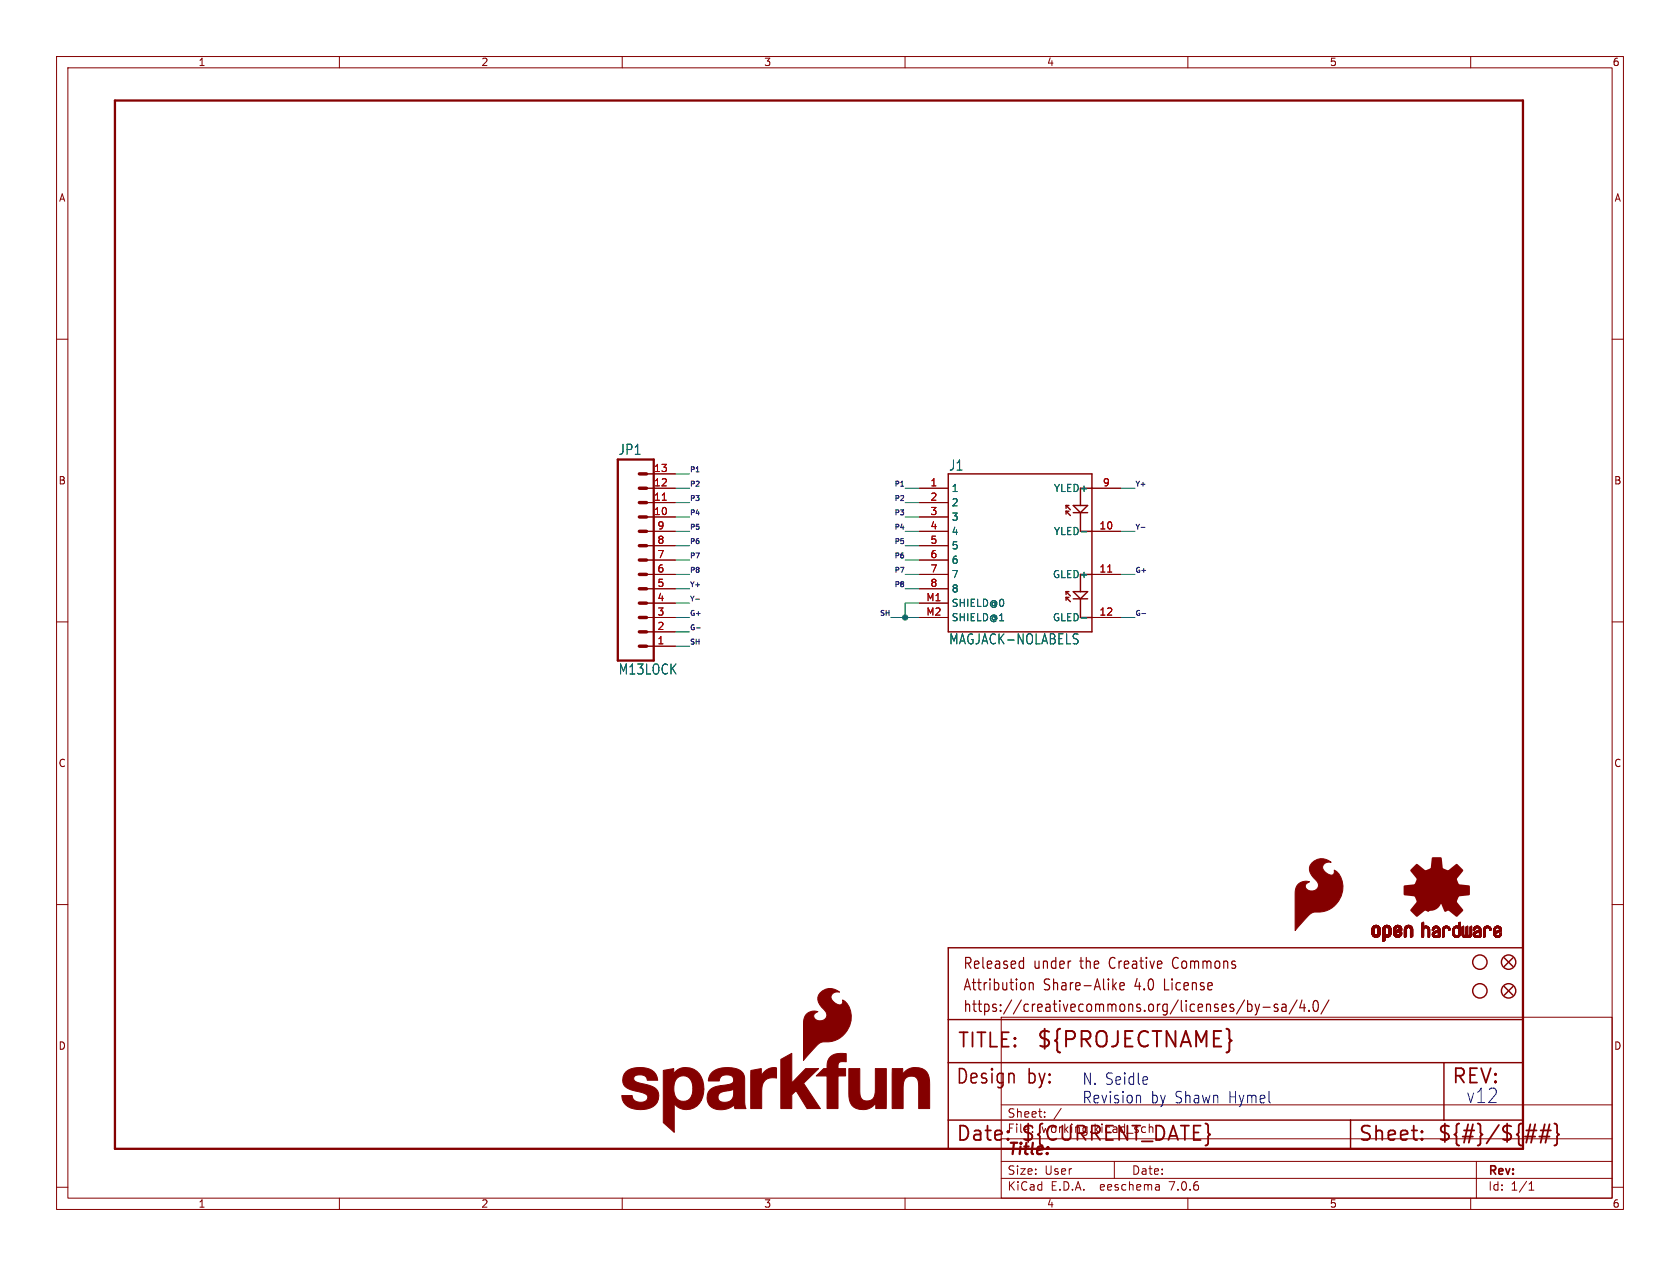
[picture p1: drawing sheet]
<svg xmlns="http://www.w3.org/2000/svg" width="297mm" height="224mm" viewBox="0 0 297 224" stroke-linecap="round" stroke-linejoin="round" font-family="sans-serif">
<defs><g id="words">
<text font-size="3.8" fill="#840000" x="183.1" y="185.7">${PROJECTNAME}</text>
<g font-size="3.5" fill="#840000">
<text x="169.2" y="185.7">TITLE:</text>
<text x="168.9" y="192.1">Design</text>
<text x="181.6" y="192.1">by:</text>
<text x="256.5" y="192.1">REV:</text>
<text x="168.9" y="202.2">Date:</text>
<text x="180.3" y="202.2">${CURRENT_DATE}</text>
<text x="240" y="202.2">Sheet:</text>
<text x="254" y="202.2">${#}/${##}</text>
</g>
<text font-size="3.5" fill="#0000c2" x="259.1" y="195.3">v12</text>
<g font-size="2.8" fill="#0000c2">
<text x="191.3" y="192.1">N. Seidle</text>
<text x="191.3" y="195.3">Revision</text>
<text x="203.4" y="195.3">by Shawn</text>
<text x="217.3" y="195.3">Hymel</text>
</g>
<text font-size="2.8" fill="#840000" x="178" y="204.8">Title:</text>
<g font-size="2.7" fill="#840000">
<text x="170.2" y="171.7">Released</text>
<text x="182.7" y="171.7">under</text>
<text x="191.1" y="171.7">the</text>
<text x="196.5" y="171.7">Creative</text>
<text x="208" y="171.7">Commons</text>
<text x="170.2" y="175.5">Attribution</text>
<text x="170.2" y="179.3">https://creativecommons.org/licenses/by-sa/4.0/</text>
<text x="184.5" y="175.5">Share-Alike</text>
<text x="200.8" y="175.5">4.0</text>
<text x="206.2" y="175.5">License</text>
</g>
<g font-size="2.5" fill="#006464">
<text x="109.3" y="80.7">JP1</text>
<text x="167.7" y="83.5">J1</text>
<text x="109.3" y="119.5">M13LOCK</text>
<text x="167.7" y="114.2">MAGJACK-NOLABELS</text>
</g>
<g font-size="2.1" fill="#840000">
<text x="178" y="197.9">Sheet:</text>
<text x="178" y="200.6">File:</text>
<text x="184.1" y="200.6">working.kicad_sch</text>
<text x="178" y="208">Size:</text>
<text x="184.7" y="208">User</text>
<text x="200" y="208">Date:</text>
<text x="263" y="208.2">Rev:</text>
<text x="178" y="210.8">KiCad</text>
<text x="185.7" y="210.8">E.D.A.</text>
<text x="194.6" y="210.8">eeschema</text>
<text x="207" y="210.8">7.0.6</text>
<text x="263" y="210.8">Id:</text>
<text x="267.1" y="210.8">1/1</text>
</g>
<g font-size="1.8" fill="#840000">
<text x="35" y="11.9">1</text>
<text x="85" y="11.9">2</text>
<text x="135" y="11.9">3</text>
<text x="185" y="11.9">4</text>
<text x="235" y="11.9">5</text>
<text x="285" y="11.9">6</text>
<text x="10.3" y="35.9">A</text>
<text x="285.3" y="35.9">A</text>
<text x="10.3" y="85.9">B</text>
<text x="285.3" y="85.9">B</text>
<text x="10.3" y="135.9">C</text>
<text x="285.3" y="135.9">C</text>
<text x="10.3" y="185.9">D</text>
<text x="285.3" y="185.9">D</text>
<text x="35" y="213.8">1</text>
<text x="85" y="213.8">2</text>
<text x="135" y="213.8">3</text>
<text x="185" y="213.8">4</text>
<text x="235" y="213.8">5</text>
<text x="285" y="213.8">6</text>
</g>
<g font-size="1.8" fill="#a90000">
<text x="115.5" y="83.6">13</text>
<text x="115.5" y="88.6">11</text>
<text x="115.5" y="86.1">12</text>
<text x="164.4" y="86.1">1</text>
<text x="164.4" y="88.6">2</text>
<text x="194.9" y="86.1">9</text>
<text x="115.5" y="91.2">10</text>
<text x="116.1" y="93.7">9</text>
<text x="164.4" y="91.2">3</text>
<text x="164.4" y="93.7">4</text>
<text x="194.3" y="93.7">10</text>
<text x="116.1" y="101.3">6</text>
<text x="116.1" y="98.8">7</text>
<text x="116.1" y="96.3">8</text>
<text x="164.4" y="96.3">5</text>
<text x="164.4" y="98.8">6</text>
<text x="164.4" y="101.3">7</text>
<text x="194.3" y="101.3">11</text>
<text x="116.1" y="106.4">4</text>
<text x="116.1" y="103.9">5</text>
<text x="163.7" y="106.4">M1</text>
<text x="164.4" y="103.9">8</text>
<text x="116.1" y="111.5">2</text>
<text x="116.1" y="109">3</text>
<text x="163.7" y="109">M2</text>
<text x="194.3" y="109">12</text>
<text x="116.1" y="114">1</text>
</g>
<g font-size="1.8" fill="#006464">
<text x="168.1" y="87.2">1</text>
<text x="168.1" y="89.8">2</text>
<text x="186.2" y="87.2">YLED+</text>
<text x="168.1" y="92.3">3</text>
<text x="168.1" y="94.8">4</text>
<text x="186.2" y="94.8">YLED-</text>
<text x="168.1" y="97.4">5</text>
<text x="168.1" y="99.9">6</text>
<text x="168.1" y="102.5">7</text>
<text x="168.1" y="105">8</text>
<text x="168.1" y="107.5">SHIELD@0</text>
<text x="186" y="102.5">GLED+</text>
<text x="168.1" y="110.1">SHIELD@1</text>
<text x="186" y="110.1">GLED-</text>
</g>
<g font-size="1.2" fill="#0f0f0f">
<text x="121.9" y="83.6">P1</text>
<text x="121.9" y="88.7">P3</text>
<text x="121.9" y="86.1">P2</text>
<text x="158" y="86.1">P1</text>
<text x="158" y="88.7">P2</text>
<text x="200.7" y="86.1">Y+</text>
<text x="121.9" y="91.2">P4</text>
<text x="121.9" y="93.7">P5</text>
<text x="158" y="91.2">P3</text>
<text x="158" y="93.7">P4</text>
<text x="200.7" y="93.7">Y-</text>
<text x="121.9" y="96.3">P6</text>
<text x="121.9" y="101.4">P8</text>
<text x="121.9" y="98.8">P7</text>
<text x="158" y="98.8">P6</text>
<text x="158" y="96.3">P5</text>
<text x="158" y="101.4">P7</text>
<text x="200.7" y="101.4">G+</text>
<text x="121.9" y="103.9">Y+</text>
<text x="121.9" y="106.4">Y-</text>
<text x="158" y="103.9">P8</text>
<text x="121.9" y="109">G+</text>
<text x="121.9" y="111.5">G-</text>
<text x="155.4" y="109">SH</text>
<text x="200.7" y="109">G-</text>
<text x="121.9" y="114.1">SH</text>
</g>
</g></defs>
<g fill="none" stroke="#840000" stroke-width=".18">
<path d="M10 10h277v203.9h-277zM12 12h273v199.9h-273zM60 10v2M110 10v2M160 10v2M210 10v2M260 10v2M10 60h2M285 60h2M114.3 86.4h5.1M114.3 94h5.1M114.3 88.9h5.1"/>
<path d="M114.3 91.4h5.1M114.3 96.5h5.1M114.3 99.1h5.1M114.3 83.8h5.1M162.6 86.4h5M162.6 94h5M162.6 88.9h5M162.6 91.4h5M162.6 96.5h5M162.6 99.1h5M193 86.4h5.1M193 94h5.1"/>
<path d="M10 110h2M114.3 101.6h5.1M114.3 109.2h5.1M114.3 104.1h5.1M114.3 106.7h5.1M114.3 114.3h5.1M114.3 111.8h5.1M162.6 101.6h5M162.6 109.2h5M162.6 104.1h5M162.6 106.7h5M193 101.6h5.1"/>
<path d="M193 109.2h5.1M285 110h2M10 160h2M285 160h2M177 179.9h108v32h-108zM177 195.4h108M184.7 197.5v.1M184.7 196.7v.1M187.6 196l-1.3 2M10 210h2M60 211.9v2M110 211.9v2"/>
<path d="M160 211.9v2M177 208.4h108M177 205.4h108M177 201.4h108M197 205.4v3M204.9 209.6l.1 .9M205 210.4l-.2 .1M205 209.9h-.2M210 211.9v2M260 211.9v2M261 205.4v6.5M270.3 210.5h.9"/>
<path d="M270.3 209.4l.4-.4v1.5M285 210h2"/>
</g>
<g fill="none" stroke="#840000" stroke-width=".25">
<path d="M167.6 83.8h25.4v28h-25.4zM188.5 89.4v.5M188.5 90.4v.5M188.5 90.4h.5M188.5 89.4h.5M188.5 90.4l.7 .8M188.5 89.4l.7 .8M189.7 89.4h2.6l-1.3 1.3zM189.7 90.7h2.6M191 90.7v3.3h2M193 86.4h-2v3M188.5 104.6v.6"/>
<path d="M188.5 105.7v.5M188.5 105.7h.5M188.5 104.6h.5M188.5 105.7l.7 .7M188.5 104.6l.7 .8M189.7 104.6h2.6l-1.3 1.3zM189.7 105.9h2.6M191 105.9v3.3h2M193 101.6h-2v3M167.6 167.6h101.6v35.6h-101.6zM265.9 174.5l1.6 1.5M265.9 169.4l1.6 1.5"/>
<path d="M267.5 174.5l-1.6 1.5M267.5 169.4l-1.6 1.5M167.6 198.1h101.6M167.6 180.3h101.6M167.6 188h101.6M238.8 198.1v5.1M255.3 188v10.1"/>
<circle cx="261.6" cy="170.2" r="1.27"/>
<circle cx="261.6" cy="175.3" r="1.27"/>
<circle cx="266.7" cy="170.2" r="1.27"/>
<circle cx="266.7" cy="175.3" r="1.27"/>
</g>
<path d="M20.3 17.8h248.9v185.4h-248.9zM109.2 81.3h6.4v35.5h-6.4z" fill="none" stroke="#840000" stroke-width=".41"/>
<g fill="#840000" stroke="#840000" stroke-width=".18">
<path d="M242.5 165.1h.4z"/>
<path d="M242.5 165l.4 .1z"/>
<path d="M242.5 165h.4z"/>
<path d="M242.5 164.9l.4 .1z"/>
<path d="M242.5 164.9h.4z"/>
<path d="M242.5 164.8l.4 .1z"/>
<path d="M242.5 164.8h.4z"/>
<path d="M242.5 164.7l.4 .1z"/>
<path d="M242.5 164.7h.4z"/>
<path d="M242.5 164.6l.4 .1z"/>
<path d="M242.5 164.6h.4z"/>
<path d="M242.5 164.5l.4 .1z"/>
<path d="M242.5 164.5h.4z"/>
<path d="M242.5 164.4l.4 .1z"/>
<path d="M242.5 164.4h.4z"/>
<path d="M242.5 164.3l.4 .1z"/>
<path d="M242.6 165.2h.4z"/>
<path d="M242.6 165.1l.3 .1z"/>
<path d="M242.6 165.1h.3z"/>
<path d="M242.6 164.3h.3z"/>
<path d="M242.6 164.3h.4z"/>
<path d="M242.6 165.3h.4z"/>
<path d="M242.6 165.2l.4 .1z"/>
<path d="M242.6 164.2l.4 .1z"/>
<path d="M242.6 164.2h.4z"/>
<path d="M242.6 165.3h.5z"/>
<path d="M242.6 164.1l.4 .1z"/>
<path d="M242.6 164.1h.5z"/>
<path d="M242.6 165.4h.5z"/>
<path d="M242.6 165.3l.5 .1z"/>
<path d="M242.6 165.4h.6z"/>
<path d="M242.6 164.1h.6z"/>
<path d="M242.6 165.4h1.3z"/>
<path d="M242.6 164l1.3 .1z"/>
<path d="M242.6 164h1.3z"/>
<path d="M242.7 165.5h1.2z"/>
<path d="M242.7 165.4l1.2 .1z"/>
<path d="M242.7 164h1.2z"/>
<path d="M242.7 163.9l1.1 .1z"/>
<path d="M242.7 165.5h1.1z"/>
<path d="M242.7 163.9h1.1z"/>
<path d="M242.7 165.5l1.1 .1z"/>
<path d="M242.7 165.6h1.1z"/>
<path d="M242.8 165.6h1z"/>
<path d="M242.8 163.9h1z"/>
<path d="M242.8 163.8l1 .1z"/>
<path d="M242.8 163.8h1z"/>
<path d="M242.8 165.6h.9z"/>
<path d="M242.8 163.8h.9z"/>
<path d="M242.8 165.6l.9 .1z"/>
<path d="M242.8 165.7h.9z"/>
<path d="M242.9 163.8h.8z"/>
<path d="M242.9 165.7h.8z"/>
<path d="M242.9 165.7h.7z"/>
<path d="M242.9 163.7l.7 .1z"/>
<path d="M242.9 163.7h.7z"/>
<path d="M243 165.7h.6z"/>
<path d="M243 163.7h.6z"/>
<path d="M243 165.7l.5 .1z"/>
<path d="M243 163.7h.5z"/>
<path d="M243.1 165.8h.4z"/>
<path d="M243.1 163.7h.4z"/>
<path d="M243.1 165.8h.3z"/>
<path d="M243.1 163.7h.3z"/>
<path d="M243.2 165.8h.2z"/>
<path d="M243.2 163.7h.2z"/>
<path d="M243.3 164.1h.6z"/>
<path d="M243.4 165.4h.5z"/>
<path d="M243.4 164.1h.5z"/>
<path d="M243.4 165.3l.5 .1z"/>
<path d="M243.5 165.3h.5z"/>
<path d="M243.5 164.1h.4z"/>
<path d="M243.5 164.1h.5z"/>
<path d="M243.5 164.1l.5 .1z"/>
<path d="M243.5 164.2h.5z"/>
<path d="M243.6 165.2l.4 .1z"/>
<path d="M243.6 164.2h.4z"/>
<path d="M243.6 165.2h.4z"/>
<path d="M243.6 164.3h.4z"/>
<path d="M243.6 164.2l.4 .1z"/>
<path d="M243.6 165.1l.4 .1z"/>
<path d="M243.6 165.1h.4z"/>
<path d="M243.6 165l.4 .1z"/>
<path d="M243.6 165h.4z"/>
<path d="M243.6 164.9l.4 .1z"/>
<path d="M243.6 164.9h.4z"/>
<path d="M243.6 164.8l.4 .1z"/>
<path d="M243.6 164.8h.4z"/>
<path d="M243.6 164.7l.4 .1z"/>
<path d="M243.6 164.7h.4z"/>
<path d="M243.6 164.6l.4 .1z"/>
<path d="M243.6 164.6h.4z"/>
<path d="M243.6 164.5l.4 .1z"/>
<path d="M243.6 164.5h.4z"/>
<path d="M243.6 164.4l.4 .1z"/>
<path d="M243.6 164.4h.4z"/>
<path d="M243.6 164.3l.4 .1z"/>
<path d="M244.5 166.4h.2z"/>
<path d="M244.5 166.4h.3z"/>
<path d="M244.5 166.3l.3 .1z"/>
<path d="M244.5 166.3h.3z"/>
<path d="M244.5 166.2l.3 .1z"/>
<path d="M244.5 166.2h.3z"/>
<path d="M244.5 166.1l.3 .1z"/>
<path d="M244.5 166.1h.3z"/>
<path d="M244.5 166l.3 .1z"/>
<path d="M244.5 166h.3z"/>
<path d="M244.5 165.9l.3 .1z"/>
<path d="M244.5 165.9h.3z"/>
<path d="M244.5 165.8l.3 .1z"/>
<path d="M244.5 165.8h.3z"/>
<path d="M244.5 165.8h.4z"/>
<path d="M244.5 165.7l.4 .1z"/>
<path d="M244.5 165.7h1z"/>
<path d="M244.5 165.7h1.1z"/>
<path d="M244.5 165.6l1.1 .1z"/>
<path d="M244.5 165.6h1.2z"/>
<path d="M244.5 165.5l1.3 .1z"/>
<path d="M244.5 165.5h1.3z"/>
<path d="M244.5 165.4l1.3 .1z"/>
<path d="M244.5 165.4h1.3z"/>
<path d="M244.5 165.4h.6z"/>
<path d="M244.5 165.4h.5z"/>
<path d="M244.5 165.3l.5 .1z"/>
<path d="M244.5 165.3h.5z"/>
<path d="M244.5 165.3h.4z"/>
<path d="M244.5 165.2l.4 .1z"/>
<path d="M244.5 165.2h.4z"/>
<path d="M244.5 165.2h.3z"/>
<path d="M244.5 165.1l.3 .1z"/>
<path d="M244.5 165.1h.3z"/>
<path d="M244.5 165l.3 .1z"/>
<path d="M244.5 165h.3z"/>
<path d="M244.5 164.9l.3 .1z"/>
<path d="M244.5 164.9h.3z"/>
<path d="M244.5 164.8l.3 .1z"/>
<path d="M244.5 164.8h.3z"/>
<path d="M244.5 164.7l.3 .1z"/>
<path d="M244.5 164.7h.3z"/>
<path d="M244.5 164.6l.3 .1z"/>
<path d="M244.5 164.6h.3z"/>
<path d="M244.5 164.5l.3 .1z"/>
<path d="M244.5 164.5h.3z"/>
<path d="M244.5 164.4l.3 .1z"/>
<path d="M244.5 164.4h.3z"/>
<path d="M244.5 164.3l.3 .1z"/>
<path d="M244.5 164.3h.3z"/>
<path d="M244.5 164.3h.4z"/>
<path d="M244.5 164.2l.4 .1z"/>
<path d="M244.5 166.5h.1z"/>
<path d="M244.5 166.4l.1 .1z"/>
<path d="M244.5 164.2h.4z"/>
<path d="M244.5 164.1l.5 .1z"/>
<path d="M244.5 164.1h.5z"/>
<path d="M244.5 164.1h.6z"/>
<path d="M244.5 164l1.3 .1z"/>
<path d="M244.5 164h1.3z"/>
<path d="M244.6 164h1.2z"/>
<path d="M244.6 163.9l1.2 .1z"/>
<path d="M244.6 163.9h1.2z"/>
<path d="M244.6 163.9h1.1z"/>
<path d="M244.7 163.9h1z"/>
<path d="M244.7 163.8l1 .1z"/>
<path d="M244.7 163.8h1z"/>
<path d="M244.7 163.8h.9z"/>
<path d="M244.8 163.8h.8z"/>
<path d="M244.8 163.7l.7 .1z"/>
<path d="M244.8 163.7h.7z"/>
<path d="M244.9 163.7h.6z"/>
<path d="M244.9 165.7l.5 .1z"/>
<path d="M244.9 163.7h.5z"/>
<path d="M245 165.8h.4z"/>
<path d="M245 163.7h.4z"/>
<path d="M245 163.7h.3z"/>
<path d="M245.1 165.8h.2z"/>
<path d="M245.1 163.7h.2z"/>
<path d="M245.2 164.1h.6z"/>
<path d="M245.3 165.4h.5z"/>
<path d="M245.3 165.4h.6z"/>
<path d="M245.3 164.1h.6z"/>
<path d="M245.4 165.3l.5 .1z"/>
<path d="M245.4 164.1h.5z"/>
<path d="M245.4 165.3h.5z"/>
<path d="M245.4 164.1l.5 .1z"/>
<path d="M245.4 164.2h.5z"/>
<path d="M245.5 165.3h.4z"/>
<path d="M245.5 165.2l.4 .1z"/>
<path d="M245.5 164.2h.4z"/>
<path d="M245.5 165.2h.4z"/>
<path d="M245.5 164.3h.4z"/>
<path d="M245.5 164.2l.4 .1z"/>
<path d="M245.5 165.1l.4 .1z"/>
<path d="M245.5 165.1h.4z"/>
<path d="M245.5 164.4h.4z"/>
<path d="M245.5 164.3l.4 .1z"/>
<path d="M245.5 165l.4 .1z"/>
<path d="M245.5 165h.4z"/>
<path d="M245.5 164.9l.4 .1z"/>
<path d="M245.5 164.9h.4z"/>
<path d="M245.5 164.8l.4 .1z"/>
<path d="M245.5 164.8h.4z"/>
<path d="M245.5 164.7l.4 .1z"/>
<path d="M245.5 164.7h.4z"/>
<path d="M245.5 164.6l.4 .1z"/>
<path d="M245.5 164.6h.4z"/>
<path d="M245.5 164.5l.4 .1z"/>
<path d="M245.5 164.5h.4z"/>
<path d="M245.5 164.4l.4 .1z"/>
<path d="M246.4 165.2h.4z"/>
<path d="M246.4 165.1l.4 .1z"/>
<path d="M246.4 165.1h.4z"/>
<path d="M246.4 165l.4 .1z"/>
<path d="M246.4 165h.5z"/>
<path d="M246.4 165h.6z"/>
<path d="M246.4 164.9l.7 .1z"/>
<path d="M246.4 164.9h.7z"/>
<path d="M246.4 164.9h.8z"/>
<path d="M246.4 164.9h.9z"/>
<path d="M246.4 164.8l.9 .1z"/>
<path d="M246.4 164.8h.9z"/>
<path d="M246.4 164.8h1z"/>
<path d="M246.4 164.8h1.1z"/>
<path d="M246.4 164.7l1.1 .1z"/>
<path d="M246.4 164.7h1.1z"/>
<path d="M246.4 164.7h1.2z"/>
<path d="M246.4 164.7h1.3z"/>
<path d="M246.4 164.6l1.3 .1z"/>
<path d="M246.4 164.6h1.3z"/>
<path d="M246.4 164.6h1.4z"/>
<path d="M246.4 164.6h.4z"/>
<path d="M246.4 164.6h.3z"/>
<path d="M246.4 164.5l.3 .1z"/>
<path d="M246.4 164.5h.3z"/>
<path d="M246.4 164.4l.3 .1z"/>
<path d="M246.4 164.4h.3z"/>
<path d="M246.4 164.4h.4z"/>
<path d="M246.4 164.3l.4 .1z"/>
<path d="M246.4 164.3h.4z"/>
<path d="M246.4 164.2l.4 .1z"/>
<path d="M246.4 165.3h.5z"/>
<path d="M246.4 165.3h.4z"/>
<path d="M246.4 165.2l.4 .1z"/>
<path d="M246.4 164.2h.4z"/>
<path d="M246.4 164.2h.5z"/>
<path d="M246.4 164.1l.5 .1z"/>
<path d="M246.4 164.1h.5z"/>
<path d="M246.4 165.3l.5 .1z"/>
<path d="M246.4 165.4h.6z"/>
<path d="M246.4 164.1h.6z"/>
<path d="M246.4 165.4h1.3z"/>
<path d="M246.5 165.4h1.2z"/>
<path d="M246.5 164l1.2 .1z"/>
<path d="M246.5 164h1.2z"/>
<path d="M246.5 165.5h1.2z"/>
<path d="M246.5 165.4l1.2 .1z"/>
<path d="M246.5 165.5h1.1z"/>
<path d="M246.5 163.9l1.2 .1z"/>
<path d="M246.5 165.5l1.1 .1z"/>
<path d="M246.5 163.9h1.2z"/>
<path d="M246.6 165.6h1z"/>
<path d="M246.6 163.9h1z"/>
<path d="M246.6 163.8l1 .1z"/>
<path d="M246.6 163.8h1z"/>
<path d="M246.6 165.6l.9 .1z"/>
<path d="M246.7 163.8h.9z"/>
<path d="M246.7 165.7h.8z"/>
<path d="M246.7 163.8h.8z"/>
<path d="M246.7 163.7l.8 .1z"/>
<path d="M246.7 163.7h.7z"/>
<path d="M246.8 165.7h.6z"/>
<path d="M246.8 163.7h.6z"/>
<path d="M246.8 165.7l.6 .1z"/>
<path d="M246.8 164.6h1z"/>
<path d="M246.9 164.6h.9z"/>
<path d="M246.9 163.7h.4z"/>
<path d="M246.9 165.8h.4z"/>
<path d="M246.9 165.8h.3z"/>
<path d="M247 165.8h.2z"/>
<path d="M247 164.6h.8z"/>
<path d="M247 163.7h.2z"/>
<path d="M247 164.5l.8 .1z"/>
<path d="M247 164.5h.8z"/>
<path d="M247.1 164.5h.7z"/>
<path d="M247.2 164.5h.6z"/>
<path d="M247.2 164.1h.5z"/>
<path d="M247.2 165.4h.5z"/>
<path d="M247.2 164.1h.6z"/>
<path d="M247.2 164.4l.6 .1z"/>
<path d="M247.2 164.4h.6z"/>
<path d="M247.3 165.3l.5 .1z"/>
<path d="M247.3 164.4h.5z"/>
<path d="M247.3 164.1h.5z"/>
<path d="M247.3 165.3h.5z"/>
<path d="M247.3 164.1l.5 .1z"/>
<path d="M247.3 164.2h.5z"/>
<path d="M247.4 165.3h.4z"/>
<path d="M247.4 164.2h.4z"/>
<path d="M247.4 164.4h.4z"/>
<path d="M247.4 165.2l.4 .1z"/>
<path d="M247.4 165.2h.4z"/>
<path d="M247.4 164.3l.4 .1z"/>
<path d="M247.4 164.3h.4z"/>
<path d="M247.4 164.2l.4 .1z"/>
<path d="M247.4 165.1l.4 .1z"/>
<path d="M247.4 165.1h.4z"/>
<path d="M247.5 165.1h.3z"/>
<path d="M247.5 165l.3 .1z"/>
<path d="M247.5 165h.3z"/>
<path d="M247.6 164.9l.2 .1z"/>
<path d="M247.6 164.9h.2z"/>
<path d="M247.7 164.9h.1z"/>
<path d="M248.3 165.7h.2z"/>
<path d="M248.3 165.7h.3z"/>
<path d="M248.3 165.6l.3 .1z"/>
<path d="M248.3 165.6h.3z"/>
<path d="M248.3 165.6h.4z"/>
<path d="M248.3 165.5l.4 .1z"/>
<path d="M248.3 165.5h.4z"/>
<path d="M248.3 165.4l.4 .1z"/>
<path d="M248.3 165.4h.4z"/>
<path d="M248.3 165.3l.4 .1z"/>
<path d="M248.3 165.3h.4z"/>
<path d="M248.3 165.2l.4 .1z"/>
<path d="M248.3 165.2h.4z"/>
<path d="M248.3 165.1l.4 .1z"/>
<path d="M248.3 165.1h.4z"/>
<path d="M248.3 165l.4 .1z"/>
<path d="M248.3 165h.4z"/>
<path d="M248.3 164.9l.4 .1z"/>
<path d="M248.3 164.9h.4z"/>
<path d="M248.3 164.8l.4 .1z"/>
<path d="M248.3 164.8h.4z"/>
<path d="M248.3 164.7l.4 .1z"/>
<path d="M248.3 164.7h.4z"/>
<path d="M248.3 164.6l.4 .1z"/>
<path d="M248.3 164.6h.4z"/>
<path d="M248.3 164.5l.4 .1z"/>
<path d="M248.3 164.5h.4z"/>
<path d="M248.3 164.4l.4 .1z"/>
<path d="M248.3 164.4h.4z"/>
<path d="M248.3 164.3l.4 .1z"/>
<path d="M248.3 164.3h.4z"/>
<path d="M248.3 164.2l.4 .1z"/>
<path d="M248.3 165.7l.1 .1z"/>
<path d="M248.3 164.2h.4z"/>
<path d="M248.3 165.8h.1z"/>
<path d="M248.3 164.2h.5z"/>
<path d="M248.3 164.1l.5 .1z"/>
<path d="M248.3 164.1h.5z"/>
<path d="M248.3 164.1h.6z"/>
<path d="M248.4 164.1h.6z"/>
<path d="M248.4 164l1.3 .1z"/>
<path d="M248.4 164h1.3z"/>
<path d="M248.4 164h1.2z"/>
<path d="M248.4 163.9l1.2 .1z"/>
<path d="M248.4 163.9h1.2z"/>
<path d="M248.5 163.9h1.1z"/>
<path d="M248.5 163.9h1z"/>
<path d="M248.5 163.8l1 .1z"/>
<path d="M248.5 163.8h1z"/>
<path d="M248.6 163.8h.8z"/>
<path d="M248.6 163.7l.8 .1z"/>
<path d="M248.7 163.7h.6z"/>
<path d="M248.8 163.7h.4z"/>
<path d="M248.9 163.7h.3z"/>
<path d="M248.9 163.7h.2z"/>
<path d="M249.1 164.1h.6z"/>
<path d="M249.2 164.1h.5z"/>
<path d="M249.2 164.1l.5 .1z"/>
<path d="M249.3 164.2h.4z"/>
<path d="M249.3 164.2l.4 .1z"/>
<path d="M249.3 164.3h.4z"/>
<path d="M249.3 165.7h.3z"/>
<path d="M249.3 165.7h.4z"/>
<path d="M249.3 165.6l.4 .1z"/>
<path d="M249.3 165.6h.4z"/>
<path d="M249.3 165.6h.5z"/>
<path d="M249.3 165.5l.5 .1z"/>
<path d="M249.3 165.5h.5z"/>
<path d="M249.3 165.4l.5 .1z"/>
<path d="M249.3 165.4h.5z"/>
<path d="M249.3 165.3l.5 .1z"/>
<path d="M249.3 165.3h.5z"/>
<path d="M249.3 165.2l.5 .1z"/>
<path d="M249.3 165.2h.5z"/>
<path d="M249.3 165.1l.5 .1z"/>
<path d="M249.3 165.1h.5z"/>
<path d="M249.3 165l.5 .1z"/>
<path d="M249.3 165h.5z"/>
<path d="M249.3 164.9l.5 .1z"/>
<path d="M249.3 164.9h.5z"/>
<path d="M249.3 164.8l.5 .1z"/>
<path d="M249.3 164.8h.5z"/>
<path d="M249.3 164.7l.5 .1z"/>
<path d="M249.3 164.7h.5z"/>
<path d="M249.3 164.6l.5 .1z"/>
<path d="M249.3 164.6h.5z"/>
<path d="M249.3 164.5l.5 .1z"/>
<path d="M249.3 164.5h.5z"/>
<path d="M249.3 164.4l.5 .1z"/>
<path d="M249.3 164.4h.5z"/>
<path d="M249.3 164.3l.5 .1z"/>
<path d="M249.3 164.3h.5z"/>
<path d="M249.4 165.7h.2z"/>
<path d="M249.4 165.7l.1 .1z"/>
<path d="M249.4 165.8h.1z"/>
<path d="M251.4 165.8h.1z"/>
<path d="M251.4 165.7l.2 .1z"/>
<path d="M251.4 163.3h.3z"/>
<path d="M251.4 165.7h.2z"/>
<path d="M251.4 165.7h.3z"/>
<path d="M251.4 165.6l.3 .1z"/>
<path d="M251.4 165.6h.3z"/>
<path d="M251.4 165.5l.3 .1z"/>
<path d="M251.4 165.5h.3z"/>
<path d="M251.4 165.4l.3 .1z"/>
<path d="M251.4 165.4h.3z"/>
<path d="M251.4 165.3l.3 .1z"/>
<path d="M251.4 165.3h.3z"/>
<path d="M251.4 165.2l.3 .1z"/>
<path d="M251.4 165.2h.3z"/>
<path d="M251.4 165.1l.3 .1z"/>
<path d="M251.4 165.1h.3z"/>
<path d="M251.4 165l.3 .1z"/>
<path d="M251.4 165h.3z"/>
<path d="M251.4 164.9l.3 .1z"/>
<path d="M251.4 164.9h.3z"/>
<path d="M251.4 164.8l.3 .1z"/>
<path d="M251.4 164.8h.3z"/>
<path d="M251.4 164.7l.3 .1z"/>
<path d="M251.4 164.7h.3z"/>
<path d="M251.4 164.6l.3 .1z"/>
<path d="M251.4 164.6h.3z"/>
<path d="M251.4 164.5l.3 .1z"/>
<path d="M251.4 164.5h.3z"/>
<path d="M251.4 164.4l.3 .1z"/>
<path d="M251.4 164.4h.3z"/>
<path d="M251.4 164.3l.3 .1z"/>
<path d="M251.4 164.3h.3z"/>
<path d="M251.4 164.3h.4z"/>
<path d="M251.4 164.2l.4 .1z"/>
<path d="M251.4 164.2h.4z"/>
<path d="M251.4 164.2h.5z"/>
<path d="M251.4 164.1l.5 .1z"/>
<path d="M251.4 164.1h.5z"/>
<path d="M251.4 164.1h.6z"/>
<path d="M251.4 164.1h1.2z"/>
<path d="M251.4 164l1.2 .1z"/>
<path d="M251.4 164h1.2z"/>
<path d="M251.4 164h1.1z"/>
<path d="M251.4 163.9l1.1 .1z"/>
<path d="M251.4 163.9h1.1z"/>
<path d="M251.4 163.9h1z"/>
<path d="M251.4 163.9h.3z"/>
<path d="M251.4 163.8l.3 .1z"/>
<path d="M251.4 163.8h.3z"/>
<path d="M251.4 163.7l.3 .1z"/>
<path d="M251.4 163.7h.3z"/>
<path d="M251.4 163.6l.3 .1z"/>
<path d="M251.4 163.6h.3z"/>
<path d="M251.4 163.5l.3 .1z"/>
<path d="M251.4 163.5h.3z"/>
<path d="M251.4 163.4l.3 .1z"/>
<path d="M251.4 163.4h.3z"/>
<path d="M251.4 163.3l.3 .1z"/>
<path d="M251.4 163.2l.3 .1z"/>
<path d="M251.4 163.2h.3z"/>
<path d="M251.5 163.2h.2z"/>
<path d="M251.5 163.1l.2 .1z"/>
<path d="M251.8 163.9h.6z"/>
<path d="M251.8 163.8l.6 .1z"/>
<path d="M251.8 163.8h.5z"/>
<path d="M251.9 163.8h.4z"/>
<path d="M252 163.8h.1z"/>
<path d="M252.1 164.1h.5z"/>
<path d="M252.2 164.1h.4z"/>
<path d="M252.3 164.1h.4z"/>
<path d="M252.3 164.1l.4 .1z"/>
<path d="M252.3 164.2h.4z"/>
<path d="M252.4 164.2h.3z"/>
<path d="M252.4 164.3h.3z"/>
<path d="M252.4 164.2l.3 .1z"/>
<path d="M252.5 164.4h.2z"/>
<path d="M252.5 164.3l.2 .1z"/>
<path d="M252.5 164.5h.2z"/>
<path d="M252.5 164.4l.2 .1z"/>
<path d="M252.5 165.8h.1z"/>
<path d="M252.5 165.7l.2 .1z"/>
<path d="M252.5 165.7h.2z"/>
<path d="M252.5 165.6l.2 .1z"/>
<path d="M252.5 165.6h.2z"/>
<path d="M252.5 165.5l.2 .1z"/>
<path d="M252.5 165.5h.2z"/>
<path d="M252.5 165.4l.2 .1z"/>
<path d="M252.5 165.4h.2z"/>
<path d="M252.5 165.3l.2 .1z"/>
<path d="M252.5 165.3h.2z"/>
<path d="M252.5 165.2l.2 .1z"/>
<path d="M252.5 165.2h.2z"/>
<path d="M252.5 165.1l.2 .1z"/>
<path d="M252.5 165.1h.2z"/>
<path d="M252.5 165l.2 .1z"/>
<path d="M252.5 165h.2z"/>
<path d="M252.5 164.9l.2 .1z"/>
<path d="M252.5 164.9h.2z"/>
<path d="M252.5 164.8l.2 .1z"/>
<path d="M252.5 164.8h.2z"/>
<path d="M252.5 164.7l.2 .1z"/>
<path d="M252.5 164.7h.2z"/>
<path d="M252.5 164.6l.2 .1z"/>
<path d="M252.5 164.6h.2z"/>
<path d="M252.5 164.5l.2 .1z"/>
<path d="M253.2 165.4h.3z"/>
<path d="M253.2 165.3l.3 .1z"/>
<path d="M253.2 165.3h.3z"/>
<path d="M253.2 165.2l.3 .1z"/>
<path d="M253.2 165.2h.3z"/>
<path d="M253.2 164.6h.2z"/>
<path d="M253.2 164.5l.2 .1z"/>
<path d="M253.2 164.5h.2z"/>
<path d="M253.2 164.5h.3z"/>
<path d="M253.2 164.4l.3 .1z"/>
<path d="M253.2 164.4h.3z"/>
<path d="M253.2 165.4h.4z"/>
<path d="M253.2 165.1l.4 .1z"/>
<path d="M253.2 165.1h.4z"/>
<path d="M253.2 164.6h.1z"/>
<path d="M253.2 165.5h.4z"/>
<path d="M253.2 165.4l.4 .1z"/>
<path d="M253.2 164.3l.3 .1z"/>
<path d="M253.2 164.3h.3z"/>
<path d="M253.2 165.5h.5z"/>
<path d="M253.2 165.1h.5z"/>
<path d="M253.2 165l.5 .1z"/>
<path d="M253.2 165h.6z"/>
<path d="M253.2 164.3h.4z"/>
<path d="M253.2 164.2l.4 .1z"/>
<path d="M253.2 164.2h.4z"/>
<path d="M253.3 165.5l.8 .1z"/>
<path d="M253.3 165.5h.4z"/>
<path d="M253.3 165h.5z"/>
<path d="M253.3 164.2h.3z"/>
<path d="M253.3 165.6h.8z"/>
<path d="M253.3 164.2h.4z"/>
<path d="M253.3 165h.6z"/>
<path d="M253.3 164.1l.4 .1z"/>
<path d="M253.3 164.9l.7 .1z"/>
<path d="M253.3 164.1h.4z"/>
<path d="M253.3 164.1h.5z"/>
<path d="M253.3 164.9h.7z"/>
<path d="M253.3 164.1h.6z"/>
<path d="M253.3 165.6l.8 .1z"/>
<path d="M253.3 164.1h1.1z"/>
<path d="M253.4 165.7h.7z"/>
<path d="M253.4 164.9h.6z"/>
<path d="M253.4 164.1h1z"/>
<path d="M253.4 164.9h.7z"/>
<path d="M253.4 164l1 .1z"/>
<path d="M253.4 164h1z"/>
<path d="M253.4 164.9h.8z"/>
<path d="M253.4 164h.9z"/>
<path d="M253.4 164.8l.8 .1z"/>
<path d="M253.5 164h.8z"/>
<path d="M253.5 165.7h.6z"/>
<path d="M253.5 163.9l.8 .1z"/>
<path d="M253.5 164.8h1.1z"/>
<path d="M253.5 163.9h.8z"/>
<path d="M253.5 165.7l.6 .1z"/>
<path d="M253.5 165.8h.6z"/>
<path d="M253.5 163.9h.7z"/>
<path d="M253.6 164.8h1z"/>
<path d="M253.6 165.8h.5z"/>
<path d="M253.6 163.9h.6z"/>
<path d="M253.6 165.8h.4z"/>
<path d="M253.6 163.8l.6 .1z"/>
<path d="M253.6 163.8h.5z"/>
<path d="M253.7 164.8h.9z"/>
<path d="M253.7 163.8h.4z"/>
<path d="M253.7 164.7l.9 .1z"/>
<path d="M253.7 164.7h.9z"/>
<path d="M253.8 164.7h.8z"/>
<path d="M253.8 165.5h.2z"/>
<path d="M253.8 163.8h.2z"/>
<path d="M253.9 165.5h.1z"/>
<path d="M253.9 164.7h.7z"/>
<path d="M253.9 164.6l.7 .1z"/>
<path d="M253.9 164.1h.6z"/>
<path d="M253.9 164.6h.7z"/>
<path d="M254 164.1h.5z"/>
<path d="M254 164.6h.6z"/>
<path d="M254.1 164.1h.4z"/>
<path d="M254.1 164.6h.5z"/>
<path d="M254.1 164.1l.4 .1z"/>
<path d="M254.1 164.2h.4z"/>
<path d="M254.2 164.2h.3z"/>
<path d="M254.2 164.5l.4 .1z"/>
<path d="M254.2 164.5h.4z"/>
<path d="M254.2 164.2l.3 .1z"/>
<path d="M254.2 164.3h.3z"/>
<path d="M254.2 164.8l.4 .1z"/>
<path d="M254.2 164.3h.4z"/>
<path d="M254.2 164.9h.4z"/>
<path d="M254.3 164.9h.3z"/>
<path d="M254.3 164.5h.3z"/>
<path d="M254.3 164.4h.3z"/>
<path d="M254.3 164.3l.3 .1z"/>
<path d="M254.3 165.8h.1z"/>
<path d="M254.3 165.7l.2 .1z"/>
<path d="M254.3 165.7h.2z"/>
<path d="M254.3 165.7h.3z"/>
<path d="M254.3 165.6l.3 .1z"/>
<path d="M254.3 165.6h.3z"/>
<path d="M254.3 165.5l.3 .1z"/>
<path d="M254.3 165.5h.3z"/>
<path d="M254.3 165.4l.3 .1z"/>
<path d="M254.3 165.4h.3z"/>
<path d="M254.3 165.3l.3 .1z"/>
<path d="M254.3 165.3h.3z"/>
<path d="M254.3 165.2l.3 .1z"/>
<path d="M254.3 165.2h.3z"/>
<path d="M254.3 165.1l.3 .1z"/>
<path d="M254.3 165.1h.3z"/>
<path d="M254.3 165l.3 .1z"/>
<path d="M254.3 165h.3z"/>
<path d="M254.3 164.9l.3 .1z"/>
<path d="M254.3 164.4l.3 .1z"/>
<path d="M255 165.8h.1z"/>
<path d="M255 165.8h.2z"/>
<path d="M255 165.7l.2 .1z"/>
<path d="M255 165.7h.2z"/>
<path d="M255 165.7h.3z"/>
<path d="M255 165.6l.3 .1z"/>
<path d="M255 165.6h.3z"/>
<path d="M255 165.5l.3 .1z"/>
<path d="M255 165.5h.3z"/>
<path d="M255 165.4l.3 .1z"/>
<path d="M255 165.4h.3z"/>
<path d="M255 165.3l.3 .1z"/>
<path d="M255 165.3h.3z"/>
<path d="M255 165.2l.3 .1z"/>
<path d="M255 165.2h.3z"/>
<path d="M255 165.1l.3 .1z"/>
<path d="M255 165.1h.3z"/>
<path d="M255 165l.3 .1z"/>
<path d="M255 165h.3z"/>
<path d="M255 164.9l.3 .1z"/>
<path d="M255 164.9h.3z"/>
<path d="M255 164.8l.3 .1z"/>
<path d="M255 164.8h.3z"/>
<path d="M255 164.7l.3 .1z"/>
<path d="M255 164.7h.3z"/>
<path d="M255 164.6l.3 .1z"/>
<path d="M255 164.6h.3z"/>
<path d="M255 164.5l.3 .1z"/>
<path d="M255 164.5h.3z"/>
<path d="M255 164.4l.3 .1z"/>
<path d="M255 164.4h.3z"/>
<path d="M255 164.3l.3 .1z"/>
<path d="M255 164.3h.3z"/>
<path d="M255 164.3h.4z"/>
<path d="M255.1 164.2l.3 .1z"/>
<path d="M255.1 164.2h.3z"/>
<path d="M255.1 164.2h.4z"/>
<path d="M255.1 164.1l.4 .1z"/>
<path d="M255.1 164.1h.4z"/>
<path d="M255.1 164.1h.5z"/>
<path d="M255.1 164.1h.6z"/>
<path d="M255.2 164.1h1.1z"/>
<path d="M255.2 164.1h1z"/>
<path d="M255.2 164l1 .1z"/>
<path d="M255.2 164h1z"/>
<path d="M255.3 164h.8z"/>
<path d="M255.3 163.9l.8 .1z"/>
<path d="M255.3 163.9h.8z"/>
<path d="M255.4 163.9h.7z"/>
<path d="M255.4 163.9h.6z"/>
<path d="M255.4 163.8l.6 .1z"/>
<path d="M255.4 163.8h.6z"/>
<path d="M255.5 163.8h.4z"/>
<path d="M255.6 163.8h.1z"/>
<path d="M255.7 164.1h.6z"/>
<path d="M255.8 164.1h.5z"/>
<path d="M255.9 164.1h.4z"/>
<path d="M255.9 164.1l.4 .1z"/>
<path d="M255.9 164.2h.4z"/>
<path d="M256 164.2h.3z"/>
<path d="M256 164.2l.4 .1z"/>
<path d="M256 164.3h.4z"/>
<path d="M256.1 164.3h.3z"/>
<path d="M256.1 164.3l.3 .1z"/>
<path d="M256.1 164.4h.3z"/>
<path d="M256.1 164.5h.2z"/>
<path d="M256.1 164.5h.3z"/>
<path d="M256.1 164.4l.3 .1z"/>
<path d="M256.1 164.5l.1 .1z"/>
<path d="M256.8 165.1h.3z"/>
<path d="M256.8 165l.3 .1z"/>
<path d="M256.8 165h.3z"/>
<path d="M256.8 164.9l.3 .1z"/>
<path d="M256.8 164.9h.3z"/>
<path d="M256.8 164.8l.3 .1z"/>
<path d="M256.8 164.8h.3z"/>
<path d="M256.8 164.7l.3 .1z"/>
<path d="M256.8 164.7h.3z"/>
<path d="M256.8 164.6l.3 .1z"/>
<path d="M256.8 164.6h.3z"/>
<path d="M256.8 164.5l.3 .1z"/>
<path d="M256.8 164.5h.3z"/>
<path d="M256.8 165.2h.3z"/>
<path d="M256.8 165.1l.3 .1z"/>
<path d="M256.8 164.4l.3 .1z"/>
<path d="M256.8 164.4h.3z"/>
<path d="M256.8 165.2l.3 .1z"/>
<path d="M256.9 165.3h.2z"/>
<path d="M256.9 164.4h.2z"/>
<path d="M256.9 164.3l.2 .1z"/>
<path d="M256.9 164.3h.2z"/>
<path d="M256.9 165.4h.3z"/>
<path d="M256.9 165.3l.3 .1z"/>
<path d="M256.9 165.3h.3z"/>
<path d="M256.9 164.3h.3z"/>
<path d="M256.9 164.2l.3 .1z"/>
<path d="M256.9 164.2h.3z"/>
<path d="M256.9 165.4l.4 .1z"/>
<path d="M256.9 165.4h.4z"/>
<path d="M256.9 164.2h.4z"/>
<path d="M256.9 165.5h.4z"/>
<path d="M256.9 164.1l.4 .1z"/>
<path d="M256.9 165.5h.5z"/>
<path d="M256.9 164.1h.4z"/>
<path d="M256.9 164.1h.5z"/>
<path d="M257 165.5l1.1 .1z"/>
<path d="M257 165.5h.5z"/>
<path d="M257 164.1h.4z"/>
<path d="M257 165.6h1.1z"/>
<path d="M257 164.1h.5z"/>
<path d="M257 164.1h1.2z"/>
<path d="M257 165.6h1z"/>
<path d="M257 164l1.2 .1z"/>
<path d="M257 164h1.2z"/>
<path d="M257 165.6l1 .1z"/>
<path d="M257.1 165.7h.9z"/>
<path d="M257.1 164h1.1z"/>
<path d="M257.1 165.7h.8z"/>
<path d="M257.1 163.9l1.1 .1z"/>
<path d="M257.1 163.9h1.1z"/>
<path d="M257.2 165.7h.7z"/>
<path d="M257.2 163.9h1z"/>
<path d="M257.2 165.7l.7 .1z"/>
<path d="M257.2 163.9h.6z"/>
<path d="M257.2 165.8h.6z"/>
<path d="M257.2 163.8l.6 .1z"/>
<path d="M257.3 165.8h.5z"/>
<path d="M257.3 163.8h.5z"/>
<path d="M257.3 165.8h.4z"/>
<path d="M257.3 163.8h.4z"/>
<path d="M257.4 163.8h.2z"/>
<path d="M257.5 164.1h.7z"/>
<path d="M257.6 165.5h.5z"/>
<path d="M257.6 164.1h.6z"/>
<path d="M257.7 164.1h.5z"/>
<path d="M257.7 165.5h.4z"/>
<path d="M257.7 164.1l.5 .1z"/>
<path d="M257.7 165.4l.4 .1z"/>
<path d="M257.7 164.2h.5z"/>
<path d="M257.8 164.2h.4z"/>
<path d="M257.8 165.4h.3z"/>
<path d="M257.8 164.2l.4 .1z"/>
<path d="M257.8 165.4h.4z"/>
<path d="M257.8 164.3h.4z"/>
<path d="M257.8 165.3l.4 .1z"/>
<path d="M257.9 165.3h.3z"/>
<path d="M257.9 164.3h.3z"/>
<path d="M257.9 163.9h.3z"/>
<path d="M257.9 163.8l.3 .1z"/>
<path d="M257.9 165.2l.3 .1z"/>
<path d="M257.9 165.2h.3z"/>
<path d="M257.9 165.1h.3z"/>
<path d="M257.9 165l.3 .1z"/>
<path d="M257.9 165h.3z"/>
<path d="M257.9 164.9l.3 .1z"/>
<path d="M257.9 164.9h.3z"/>
<path d="M257.9 164.8h.3z"/>
<path d="M257.9 164.7l.3 .1z"/>
<path d="M257.9 164.7h.3z"/>
<path d="M257.9 164.6h.3z"/>
<path d="M257.9 164.5h.3z"/>
<path d="M257.9 164.4l.3 .1z"/>
<path d="M257.9 164.4h.3z"/>
<path d="M257.9 164.3l.3 .1z"/>
<path d="M257.9 163.8h.3z"/>
<path d="M257.9 163.7l.3 .1z"/>
<path d="M257.9 163.7h.3z"/>
<path d="M257.9 163.6l.3 .1z"/>
<path d="M257.9 163.6h.3z"/>
<path d="M257.9 163.5h.3z"/>
<path d="M257.9 163.4h.3z"/>
<path d="M257.9 163.3h.3z"/>
<path d="M257.9 165.1l.3 .1z"/>
<path d="M257.9 164.8l.3 .1z"/>
<path d="M257.9 164.6l.3 .1z"/>
<path d="M257.9 164.5l.3 .1z"/>
<path d="M257.9 163.5l.3 .1z"/>
<path d="M257.9 163.4l.3 .1z"/>
<path d="M257.9 163.3l.3 .1z"/>
<path d="M257.9 163.2l.3 .1z"/>
<path d="M257.9 163.2h.3z"/>
<path d="M258 163.2h.2z"/>
<path d="M258.1 163.1l.1 .1z"/>
<path d="M258.5 165.3h.3z"/>
<path d="M258.5 165.2l.3 .1z"/>
<path d="M258.5 165.2h.3z"/>
<path d="M258.5 165.1l.3 .1z"/>
<path d="M258.5 165.1h.3z"/>
<path d="M258.5 165l.3 .1z"/>
<path d="M258.5 165h.3z"/>
<path d="M258.5 164.9l.3 .1z"/>
<path d="M258.5 164.9h.3z"/>
<path d="M258.5 164.8l.3 .1z"/>
<path d="M258.5 164.8h.3z"/>
<path d="M258.5 164.7l.3 .1z"/>
<path d="M258.5 164.7h.3z"/>
<path d="M258.5 164.6l.3 .1z"/>
<path d="M258.5 164.6h.3z"/>
<path d="M258.5 164.5l.3 .1z"/>
<path d="M258.5 164.5h.3z"/>
<path d="M258.5 164.4l.3 .1z"/>
<path d="M258.5 164.4h.3z"/>
<path d="M258.5 164.3l.3 .1z"/>
<path d="M258.5 164.3h.3z"/>
<path d="M258.5 164.2l.3 .1z"/>
<path d="M258.5 164.2h.3z"/>
<path d="M258.5 164.1l.3 .1z"/>
<path d="M258.5 164.1h.3z"/>
<path d="M258.5 164l.3 .1z"/>
<path d="M258.5 164h.3z"/>
<path d="M258.5 165.5h.3z"/>
<path d="M258.5 165.4l.3 .1z"/>
<path d="M258.5 165.4h.3z"/>
<path d="M258.5 165.3l.3 .1z"/>
<path d="M258.5 163.9l.3 .1z"/>
<path d="M258.5 163.9h.3z"/>
<path d="M258.5 165.5h.4z"/>
<path d="M258.5 165.5h1.6z"/>
<path d="M258.5 165.6h1.6z"/>
<path d="M258.5 165.5l1.6 .1z"/>
<path d="M258.6 165.6h1.5z"/>
<path d="M258.6 163.9h.2z"/>
<path d="M258.6 165.6l1.5 .1z"/>
<path d="M258.6 165.7h1.5z"/>
<path d="M258.6 165.7h1.4z"/>
<path d="M258.6 163.8l.2 .1z"/>
<path d="M258.7 165.7h1.3z"/>
<path d="M258.7 165.7h.6z"/>
<path d="M258.7 165.7l.5 .1z"/>
<path d="M258.7 165.8h.5z"/>
<path d="M258.8 165.8h.4z"/>
<path d="M259 165.5h.6z"/>
<path d="M259.1 165.5h.5z"/>
<path d="M259.1 165.5h.4z"/>
<path d="M259.1 165.4l.4 .1z"/>
<path d="M259.1 165.4h.4z"/>
<path d="M259.2 165.4h.3z"/>
<path d="M259.2 165.3l.3 .1z"/>
<path d="M259.2 165.3h.3z"/>
<path d="M259.2 165.2h.3z"/>
<path d="M259.2 165.1l.3 .1z"/>
<path d="M259.2 165.1h.3z"/>
<path d="M259.2 165h.3z"/>
<path d="M259.2 164.9l.3 .1z"/>
<path d="M259.2 164.9h.3z"/>
<path d="M259.2 165.2l.3 .1z"/>
<path d="M259.2 165l.3 .1z"/>
<path d="M259.2 164.8l.3 .1z"/>
<path d="M259.2 164.8h.3z"/>
<path d="M259.2 164.7l.3 .1z"/>
<path d="M259.2 164.7h.3z"/>
<path d="M259.2 164.6l.3 .1z"/>
<path d="M259.2 164.6h.3z"/>
<path d="M259.2 164.5l.3 .1z"/>
<path d="M259.2 164.5h.3z"/>
<path d="M259.2 164.4l.3 .1z"/>
<path d="M259.2 164.4h.3z"/>
<path d="M259.2 164.3l.3 .1z"/>
<path d="M259.2 164.3h.3z"/>
<path d="M259.2 164.2l.3 .1z"/>
<path d="M259.2 164.2h.3z"/>
<path d="M259.2 164.1l.3 .1z"/>
<path d="M259.2 164.1h.3z"/>
<path d="M259.2 164l.3 .1z"/>
<path d="M259.2 164h.3z"/>
<path d="M259.2 163.9l.3 .1z"/>
<path d="M259.2 163.9h.3z"/>
<path d="M259.3 163.9h.2z"/>
<path d="M259.3 165.7h.7z"/>
<path d="M259.3 163.8l.2 .1z"/>
<path d="M259.4 163.8h.1z"/>
<path d="M259.4 165.7l.6 .1z"/>
<path d="M259.4 165.8h.5z"/>
<path d="M259.5 165.8h.4z"/>
<path d="M259.5 165.8h.3z"/>
<path d="M259.7 165.5h.4z"/>
<path d="M259.8 165.5h.4z"/>
<path d="M259.8 165.4l.4 .1z"/>
<path d="M259.8 165.4h.4z"/>
<path d="M259.9 165.4h.3z"/>
<path d="M259.9 165.3l.3 .1z"/>
<path d="M259.9 165.3h.3z"/>
<path d="M259.9 165.2l.3 .1z"/>
<path d="M259.9 165.2h.3z"/>
<path d="M259.9 165.1l.3 .1z"/>
<path d="M259.9 165.1h.3z"/>
<path d="M259.9 165l.3 .1z"/>
<path d="M259.9 165h.3z"/>
<path d="M259.9 164.9l.3 .1z"/>
<path d="M259.9 164.9h.3z"/>
<path d="M259.9 164.8l.3 .1z"/>
<path d="M259.9 164.8h.3z"/>
<path d="M259.9 164.7l.3 .1z"/>
<path d="M259.9 164.7h.3z"/>
<path d="M259.9 164.6l.3 .1z"/>
<path d="M259.9 164.6h.3z"/>
<path d="M259.9 164.5l.3 .1z"/>
<path d="M259.9 164.5h.3z"/>
<path d="M259.9 164.4l.3 .1z"/>
<path d="M259.9 164.4h.3z"/>
<path d="M259.9 164.3l.3 .1z"/>
<path d="M259.9 164.3h.3z"/>
<path d="M259.9 164.2l.3 .1z"/>
<path d="M259.9 164.2h.3z"/>
<path d="M259.9 164.1l.3 .1z"/>
<path d="M259.9 164.1h.3z"/>
<path d="M259.9 164l.3 .1z"/>
<path d="M259.9 164h.3z"/>
<path d="M259.9 163.9l.3 .1z"/>
<path d="M259.9 163.9h.3z"/>
<path d="M260 163.9h.2z"/>
<path d="M260 163.8l.2 .1z"/>
<path d="M260.1 163.8h.1z"/>
<path d="M260.4 165.4h.4z"/>
<path d="M260.4 165.3l.4 .1z"/>
<path d="M260.4 165.3h.4z"/>
<path d="M260.4 165.2l.4 .1z"/>
<path d="M260.4 165.2h.4z"/>
<path d="M260.5 165.4h.3z"/>
<path d="M260.5 165.2h.3z"/>
<path d="M260.5 165.1l.3 .1z"/>
<path d="M260.5 165.1h.3z"/>
<path d="M260.5 164.6h.1z"/>
<path d="M260.5 164.5l.1 .1z"/>
<path d="M260.5 164.5h.2z"/>
<path d="M260.5 164.4l.3 .1z"/>
<path d="M260.5 164.4h.3z"/>
<path d="M260.5 165.4l.3 .1z"/>
<path d="M260.5 165.1h.4z"/>
<path d="M260.5 164.3l.3 .1z"/>
<path d="M260.5 164.3h.3z"/>
<path d="M260.5 165.5h.3z"/>
<path d="M260.5 165.5h.4z"/>
<path d="M260.5 165.5h.8z"/>
<path d="M260.5 165.5h.5z"/>
<path d="M260.5 165l.5 .1z"/>
<path d="M260.5 165h.5z"/>
<path d="M260.5 164.2l.3 .1z"/>
<path d="M260.5 164.2h.3z"/>
<path d="M260.5 165.6h.8z"/>
<path d="M260.5 165.5l.8 .1z"/>
<path d="M260.5 164.2h.4z"/>
<path d="M260.5 165h.6z"/>
<path d="M260.5 165h.7z"/>
<path d="M260.5 164.1l.4 .1z"/>
<path d="M260.6 165.6h.7z"/>
<path d="M260.6 165h.6z"/>
<path d="M260.6 164.1h.4z"/>
<path d="M260.6 164.9l.6 .1z"/>
<path d="M260.6 164.9h.6z"/>
<path d="M260.6 164.1h.5z"/>
<path d="M260.6 165.6l.7 .1z"/>
<path d="M260.6 164.1h1.1z"/>
<path d="M260.6 165.7h.7z"/>
<path d="M260.6 164.9h.7z"/>
<path d="M260.6 164l1.1 .1z"/>
<path d="M260.6 164h1.1z"/>
<path d="M260.6 164h1z"/>
<path d="M260.7 165.7h.7z"/>
<path d="M260.7 164.9h.7z"/>
<path d="M260.7 164h.9z"/>
<path d="M260.7 164.8l.7 .1z"/>
<path d="M260.7 165.7h.6z"/>
<path d="M260.7 164.8h.8z"/>
<path d="M260.7 163.9l.9 .1z"/>
<path d="M260.7 163.9h.9z"/>
<path d="M260.8 165.7l.5 .1z"/>
<path d="M260.8 163.9h.7z"/>
<path d="M260.8 165.8h.5z"/>
<path d="M260.8 164.8h1z"/>
<path d="M260.8 163.9h.6z"/>
<path d="M260.9 164.8h.9z"/>
<path d="M260.9 163.9h.5z"/>
<path d="M260.9 165.8h.4z"/>
<path d="M260.9 163.8l.5 .1z"/>
<path d="M260.9 163.8h.5z"/>
<path d="M260.9 164.7l.9 .1z"/>
<path d="M261 163.8h.3z"/>
<path d="M261 164.7h.8z"/>
<path d="M261.1 164.7h.7z"/>
<path d="M261.1 163.8h.1z"/>
<path d="M261.1 165.5h.2z"/>
<path d="M261.2 164.6l.6 .1z"/>
<path d="M261.2 164.1h.5z"/>
<path d="M261.2 164.6h.6z"/>
<path d="M261.3 164.6h.5z"/>
<path d="M261.3 164.1h.4z"/>
<path d="M261.3 164.1l.4 .1z"/>
<path d="M261.4 164.2h.4z"/>
<path d="M261.4 164.6h.4z"/>
<path d="M261.4 164.5l.4 .1z"/>
<path d="M261.4 164.5h.4z"/>
<path d="M261.4 164.2l.4 .1z"/>
<path d="M261.5 164.5h.3z"/>
<path d="M261.5 164.3h.3z"/>
<path d="M261.5 164.8h.3z"/>
<path d="M261.5 164.8l.3 .1z"/>
<path d="M261.5 164.3l.3 .1z"/>
<path d="M261.5 164.9h.3z"/>
<path d="M261.5 164.4h.3z"/>
<path d="M261.5 165.8h.2z"/>
<path d="M261.5 165.7l.2 .1z"/>
<path d="M261.5 165.7h.3z"/>
<path d="M261.5 165.6l.3 .1z"/>
<path d="M261.5 165.6h.3z"/>
<path d="M261.5 165.5l.3 .1z"/>
<path d="M261.5 165.5h.3z"/>
<path d="M261.5 165.4l.3 .1z"/>
<path d="M261.5 165.4h.3z"/>
<path d="M261.5 165.3l.3 .1z"/>
<path d="M261.5 165.3h.3z"/>
<path d="M261.5 165.2l.3 .1z"/>
<path d="M261.5 165.2h.3z"/>
<path d="M261.5 165.1l.3 .1z"/>
<path d="M261.5 165.1h.3z"/>
<path d="M261.5 165l.3 .1z"/>
<path d="M261.5 165h.3z"/>
<path d="M261.5 164.9l.3 .1z"/>
<path d="M261.5 164.4l.3 .1z"/>
<path d="M262.3 165.8h.1z"/>
<path d="M262.3 165.7l.2 .1z"/>
<path d="M262.3 165.7h.2z"/>
<path d="M262.3 165.6l.2 .1z"/>
<path d="M262.3 165.6h.2z"/>
<path d="M262.3 165.5l.2 .1z"/>
<path d="M262.3 165.5h.2z"/>
<path d="M262.3 165.4l.2 .1z"/>
<path d="M262.3 165.4h.2z"/>
<path d="M262.3 165.3l.2 .1z"/>
<path d="M262.3 165.3h.2z"/>
<path d="M262.3 165.2l.2 .1z"/>
<path d="M262.3 165.2h.2z"/>
<path d="M262.3 165.1l.2 .1z"/>
<path d="M262.3 165.1h.2z"/>
<path d="M262.3 165l.2 .1z"/>
<path d="M262.3 165h.2z"/>
<path d="M262.3 164.9l.2 .1z"/>
<path d="M262.3 164.9h.2z"/>
<path d="M262.3 164.8l.2 .1z"/>
<path d="M262.3 164.8h.2z"/>
<path d="M262.3 164.7l.2 .1z"/>
<path d="M262.3 164.7h.2z"/>
<path d="M262.3 164.6l.2 .1z"/>
<path d="M262.3 164.6h.2z"/>
<path d="M262.3 164.5l.2 .1z"/>
<path d="M262.3 164.5h.2z"/>
<path d="M262.3 164.4l.2 .1z"/>
<path d="M262.3 164.4h.2z"/>
<path d="M262.3 164.4h.3z"/>
<path d="M262.3 164.3l.3 .1z"/>
<path d="M262.3 164.3h.3z"/>
<path d="M262.3 164.2l.3 .1z"/>
<path d="M262.3 164.2h.3z"/>
<path d="M262.3 164.2h.4z"/>
<path d="M262.4 164.2h.3z"/>
<path d="M262.4 164.1l.3 .1z"/>
<path d="M262.4 164.1h.4z"/>
<path d="M262.4 164.1h.5z"/>
<path d="M262.4 164.1h1.1z"/>
<path d="M262.4 164l1.1 .1z"/>
<path d="M262.4 164h1.1z"/>
<path d="M262.5 164h1z"/>
<path d="M262.5 164h.9z"/>
<path d="M262.5 163.9l.9 .1z"/>
<path d="M262.5 163.9h.9z"/>
<path d="M262.6 163.9h.8z"/>
<path d="M262.6 163.9h.7z"/>
<path d="M262.6 163.9h.6z"/>
<path d="M262.7 163.8l.5 .1z"/>
<path d="M262.7 163.8h.5z"/>
<path d="M262.8 163.8h.3z"/>
<path d="M262.9 163.8h.1z"/>
<path d="M263 164.1h.5z"/>
<path d="M263.1 164.1h.4z"/>
<path d="M263.2 164.1l.3 .1z"/>
<path d="M263.2 164.2h.4z"/>
<path d="M263.3 164.2h.3z"/>
<path d="M263.3 164.2l.3 .1z"/>
<path d="M263.3 164.3h.3z"/>
<path d="M263.3 164.4h.3z"/>
<path d="M263.3 164.3l.3 .1z"/>
<path d="M263.3 164.5h.2z"/>
<path d="M263.3 164.5h.3z"/>
<path d="M263.3 164.4l.3 .1z"/>
<path d="M263.4 164.6h.1z"/>
<path d="M263.4 164.5l.1 .1z"/>
<path d="M264.1 165.3h.3z"/>
<path d="M264.1 165.2l.3 .1z"/>
<path d="M264.1 165.2h.3z"/>
<path d="M264.1 165.1l.3 .1z"/>
<path d="M264.1 165.1h.3z"/>
<path d="M264.1 165.1h.4z"/>
<path d="M264.1 165l.5 .1z"/>
<path d="M264.1 165h.5z"/>
<path d="M264.1 165h.6z"/>
<path d="M264.1 165h.7z"/>
<path d="M264.1 164.9l.7 .1z"/>
<path d="M264.1 164.9h.7z"/>
<path d="M264.1 164.9h.8z"/>
<path d="M264.1 164.9h.9z"/>
<path d="M264.1 164.8l.9 .1z"/>
<path d="M264.1 164.8h.9z"/>
<path d="M264.1 164.8h1z"/>
<path d="M264.1 164.8h1.1z"/>
<path d="M264.1 164.8h.3z"/>
<path d="M264.1 164.7l.3 .1z"/>
<path d="M264.1 164.7h.3z"/>
<path d="M264.1 164.6l.3 .1z"/>
<path d="M264.1 164.6h.3z"/>
<path d="M264.1 164.5l.3 .1z"/>
<path d="M264.1 164.5h.3z"/>
<path d="M264.1 164.4l.3 .1z"/>
<path d="M264.1 164.4h.3z"/>
<path d="M264.1 164.3l.3 .1z"/>
<path d="M264.1 164.3h.3z"/>
<path d="M264.1 165.4h.3z"/>
<path d="M264.1 165.3l.3 .1z"/>
<path d="M264.1 165.4h.4z"/>
<path d="M264.1 164.2l.3 .1z"/>
<path d="M264.1 164.2h.4z"/>
<path d="M264.2 165.5h.3z"/>
<path d="M264.2 165.4l.3 .1z"/>
<path d="M264.2 165.4h.3z"/>
<path d="M264.2 164.2h.3z"/>
<path d="M264.2 165.5h.4z"/>
<path d="M264.2 164.1l.4 .1z"/>
<path d="M264.2 164.1h.4z"/>
<path d="M264.2 165.5h.5z"/>
<path d="M264.2 164.1h.5z"/>
<path d="M264.2 165.5l1.1 .1z"/>
<path d="M264.2 165.6h1.1z"/>
<path d="M264.2 164.1h1.1z"/>
<path d="M264.2 164l1.1 .1z"/>
<path d="M264.3 165.6h.9z"/>
<path d="M264.3 165.6h1z"/>
<path d="M264.3 164h1z"/>
<path d="M264.3 164h.9z"/>
<path d="M264.3 165.6l.9 .1z"/>
<path d="M264.3 165.7h.9z"/>
<path d="M264.3 163.9l.9 .1z"/>
<path d="M264.3 163.9h.9z"/>
<path d="M264.4 165.7h.8z"/>
<path d="M264.4 163.9h.8z"/>
<path d="M264.4 165.7h.7z"/>
<path d="M264.4 163.9h.7z"/>
<path d="M264.4 165.7l.7 .1z"/>
<path d="M264.5 165.8h.6z"/>
<path d="M264.5 164.8h.7z"/>
<path d="M264.5 163.9h.5z"/>
<path d="M264.5 165.8h.5z"/>
<path d="M264.5 163.8l.5 .1z"/>
<path d="M264.5 163.8h.5z"/>
<path d="M264.5 164.7l.7 .1z"/>
<path d="M264.6 164.7h.7z"/>
<path d="M264.6 165.8h.4z"/>
<path d="M264.6 163.8h.3z"/>
<path d="M264.6 164.7h.8z"/>
<path d="M264.7 164.7h.7z"/>
<path d="M264.7 163.8h.1z"/>
<path d="M264.7 164.6l.7 .1z"/>
<path d="M264.8 164.6h.6z"/>
<path d="M264.8 164.1h.5z"/>
<path d="M264.8 165.5h.5z"/>
<path d="M264.9 164.6h.6z"/>
<path d="M264.9 164.1h.4z"/>
<path d="M264.9 165.5h.4z"/>
<path d="M265 165.5h.3z"/>
<path d="M265 164.5l.5 .1z"/>
<path d="M265 164.1l.4 .1z"/>
<path d="M265 164.5h.5z"/>
<path d="M265 164.2h.4z"/>
<path d="M265 165.4l.4 .1z"/>
<path d="M265 165.4h.4z"/>
<path d="M265.1 164.5h.4z"/>
<path d="M265.1 164.2h.3z"/>
<path d="M265.1 165.4h.3z"/>
<path d="M265.1 164.3h.3z"/>
<path d="M265.1 164.2l.3 .1z"/>
<path d="M265.1 165.3l.3 .1z"/>
<path d="M265.1 165.3h.3z"/>
<path d="M265.1 164.4h.3z"/>
<path d="M265.1 164.3l.3 .1z"/>
<path d="M265.1 165.2l.3 .1z"/>
<path d="M265.1 164.4l.4 .1z"/>
<path d="M265.2 165.2h.2z"/>
<path d="M265.2 164.4h.3z"/>
<path d="M265.2 164.4h.2z"/>
<path d="M265.2 165.2h.3z"/>
<path d="M265.2 165.1l.3 .1z"/>
<path d="M265.2 165.1h.3z"/>
<path d="M265.3 165.1h.2z"/>
<path d="M265.3 165l.1 .1z"/>
<path d="M265.3 165h.1z"/>
<path d="M122.5 192.6h1.9v.7l-.4 1.3-1.7-.8z"/>
<path d="M138 187.4l2-1.1v5.3l2.4-2.6h2.3l-2.6 2.6 2.9 4.5h-2.3l-2-3.2-.7 .7v2.5h-2z"/>
<path d="M127.4 192l1.2-.1 .3 1-1.1 .2z"/>
<path d="M132.7 189.3l1.9-.3v1.3a2.34 2.34 0 0 1 2.7-1.4v1.8h-.3a1.97 1.97 0 0 0-2.3 2.2v3.2h-2z"/>
<path d="M150.1 189h1.9v2a7.9 7.9 0 0 0 .3 3.3 1.43 1.43 0 0 0 1.6 .3 1.43 1.43 0 0 0 .8-1.4l.1-4.2h1.9v7.1h-1.9v-1a2.75 2.75 0 0 1-4.2 .4 5.3 5.3 0 0 1-.5-3.2z"/>
<path d="M157.7 189h1.9v1a2.68 2.68 0 0 1 4.5 0 18.3 18.3 0 0 1 .2 4.4v1.7h-1.9v-2a7.9 7.9 0 0 0-.3-3.3 1.42 1.42 0 0 0-1.6-.3 1.42 1.42 0 0 0-.8 1.4v4.2h-2z"/>
<path d="M117.3 189.3l1.8-.3v.9a2.88 2.88 0 0 1 3-1.1 2.88 2.88 0 0 1 2.1 2.4l.2 1.4h-1.9a1.87 1.87 0 0 0-2.1-2.3 2.27 2.27 0 0 0-1.3 2.7 1.64 1.64 0 0 0 1.3 1.8 1.64 1.64 0 0 0 1.9-1l1.7 .8a2.81 2.81 0 0 1-4.8 .6v5.1l-1.9-1.7z"/>
<path d="M110.7 189.6a4.4 4.4 0 0 1 4.9 0l.6 .9 .1 .6h-1.9a1.32 1.32 0 0 0-1.8-.9 .65 .65 0 0 0-.6 .7 .65 .65 0 0 0 .7 .6l.4 .1a6.3 6.3 0 0 1 3 1.1 2.23 2.23 0 0 1-1.7 3.4 4 4 0 0 1-4.2-1.1l-.3-1.2h1.9a1.51 1.51 0 0 0 1.2 1.1 1.51 1.51 0 0 0 1.5-.6 .85 .85 0 0 0-.9-1 7.5 7.5 0 0 1-3.1-1.1 1.96 1.96 0 0 1 .2-2.6z"/>
<path d="M146.8 186.9a3.9 3.9 0 0 1 2.7-.5h.1v1.4h-.4a.91 .91 0 0 0-.9 .2 .91 .91 0 0 0-.1 1h1.3v1.3h-1.3v5.8h-2v-5.8h-1.9l.8-.8a.99 .99 0 0 1 1.1-.5v-.3a2.67 2.67 0 0 1 .6-1.8z"/>
<path d="M145 175.6a2.45 2.45 0 0 1 3.4-.1 1.05 1.05 0 0 0-1.4 .6 1.05 1.05 0 0 0 .7 1.3 .75 .75 0 0 0 1.3-.1v-.4a3.8 3.8 0 0 1 .7 5.4 4.3 4.3 0 0 1-4.2 2 4.8 4.8 0 0 0-2.2 1.9l-1.2 1.4v-6.4a1.94 1.94 0 0 1 2.5-2.3 .82 .82 0 0 0-.8 .9 .82 .82 0 0 0 1 .8 1.1 1.1 0 0 0 1.3-.6 1.1 1.1 0 0 0-.4-1.4 2.08 2.08 0 0 1-.7-3z"/>
<path d="M125.9 189.7a4.8 4.8 0 0 1 5.3-.1 3.8 3.8 0 0 1 .4 2.6v2.8l.3 1.1h-1.4a.51 .51 0 0 1-.5-.1 .51 .51 0 0 1-.2-.5v-.1a3.3 3.3 0 0 1-4.4 .1 2.19 2.19 0 0 1-.1-2.4 2.19 2.19 0 0 1 2.1-1.1l.4 1.1a.96 .96 0 0 0-.9 1.1 .96 .96 0 0 0 1.2 .8 1.68 1.68 0 0 0 1.6-2.1v-.3l-.8 .3-.3-1a.86 .86 0 0 0 1.1-1.1 1.42 1.42 0 0 0-2.1-.5l-.4 .5a.45 .45 0 0 1-.7 .4h-1.3l.2-.9z"/>
<path d="M231.9 152.7a2.45 2.45 0 0 1 3.4-.2 1.05 1.05 0 0 0-1.4 .6 1.05 1.05 0 0 0 .7 1.4 .75 .75 0 0 0 1.3-.2v-.4a3.8 3.8 0 0 1 .7 5.5 4.3 4.3 0 0 1-4.2 1.9 4.8 4.8 0 0 0-2.2 1.9l-1.2 1.4v-6.4a1.93 1.93 0 0 1 2.5-2.2 .81 .81 0 0 0-.7 .9 .81 .81 0 0 0 .9 .7 1.09 1.09 0 0 0 1.3-.6 1.09 1.09 0 0 0-.4-1.4 2.08 2.08 0 0 1-.7-2.9z"/>
</g>
<path d="M250.5 153l1.4 1.1h.3l.9-.4 .2-1.9h1.4l.2 1.9 .3 .1 .9 .3 1.4-1.1 1 1-1.2 1.4 .5 1.2 1.9 .2v1.4l-1.9 .2-.4 .8-.1 .4 1.2 1.4-1 1-1.4-1.2-.6 .3-.8-2a1.79 1.79 0 0 1-2.8 1.5 1.79 1.79 0 0 1 .3-3.1l.2 .1a1.77 1.77 0 0 1 .9 1.5l-.8 2-.6-.3-1.4 1.2-1-1 1.2-1.4-.1-.4-.4-.8-1.9-.2v-1.4l1.9-.2 .1-.3 .4-.9-1.2-1.4z" fill="#840000" stroke="#840000" stroke-width=".38"/>
<path d="M191.2 94.1h.9M190.4 112.1l.2 .1M190.4 113.1l.2 .3-.2 .4M191.2 109.3h.9" fill="none" stroke="#006464" stroke-width=".18"/>
<path d="M117.1 88.5h.7M195.8 101.2h.7" fill="none" stroke="#a90000" stroke-width=".18"/>
<g fill="none" stroke="#840000" stroke-width=".61">
<path d="M113 99.1h1.3M113 96.5h1.3M113 94h1.3M113 91.4h1.3M113 88.9h1.3M113 86.4h1.3M113 83.8h1.3M113 114.3h1.3M113 111.8h1.3M113 109.2h1.3M113 106.7h1.3M113 104.1h1.3"/>
<path d="M113 101.6h1.3"/>
</g>
<g fill="none" stroke="#840000" stroke-width=".32">
<path d="M269.8 199.9h1.8M271.4 198.9l-.7 3.2M272.4 199.9h1.8M273.1 198.9l-.7 3.2M273.9 198.9l-.7 3.2M274.8 198.7l.3 .2 .2 .2v1.2l.3 .4-.3 .3v1.2l-.2 .3-.3 .1M178.2 201.4l.1 .1-.1 .1M251.4 201.4l.1 .1-.1 .1M251.4 201.4l-.1 .1 .1 .1M251.4 200.1v.2M251.4 201.4v.2M251.4 200.1l.1 .1-.1 .1"/>
<path d="M251.4 200.1l-.1 .1 .1 .1M269.6 201h1.8M272.1 201h1.8"/>
</g>
<g fill="none" stroke="#840000" stroke-width=".21">
<path d="M180.5 170l.4 .1M180.9 169.3v2M180.9 171.2l-.4 .1M181.2 174v.9M182 173.8v1.3M182 174a.4 .4 0 0 1 .6-.1l.1 1.2M196.9 174.4l.5 .7M197.4 173.8l-.7 .7M198 174.4l.8-.1-.1-.4-.5-.1-.2 .3 .1 .9 .1 .1 .5-.1M220 176.9l-1.4 2.5M220.6 177v1.9M220.6 177.7l.4-.1 .3 .4v.5l-.1 .3-.2 .1-.4-.1"/>
<path d="M221.9 177.6l.4 1.3M222.3 178.9l-.2 .5-.2 .1M222.7 177.6l-.4 1.3M223.3 178.2h1.2M225.9 177.7l-.4-.1a.34 .34 0 0 0-.3 .3 .34 .34 0 0 0 .3 .4h.2a.34 .34 0 0 1 .3 .3 .34 .34 0 0 1-.3 .3l-.4-.1M226.7 177.7l.1-.1 .5 .1 .1 1.2M227.4 178.1l-.6 .1a.4 .4 0 0 0-.2 .3 .4 .4 0 0 0 .2 .4l.6-.1M229.3 176.9l-1.4 2.5M230.2 176.9l-.4 1.4h1M230.6 177.6v1.3M231.4 178.7v.2M232.4 177.1a.37 .37 0 0 1 .4-.1 .37 .37 0 0 1 .2 .3l.1 .9a.71 .71 0 0 1-.4 .7h-.2a1.44 1.44 0 0 1-.1-1.8z"/>
<path d="M234.9 176.9l-1.4 2.5"/>
</g>
<path d="M159.2 86h.6M201.7 93.3h.7M123 106h.7M123.1 111.1h.7M201.9 108.5h.6" fill="none" stroke="#0f0f0f" stroke-width=".18"/>
<path d="M201.1 193.7h.3l.2 .3v1.1" fill="none" stroke="#0000c2" stroke-width=".18"/>
<g fill="none" stroke="#009600" stroke-width=".18">
<path d="M119.4 94h2.5M119.4 91.4h2.5M119.4 88.9h2.5M119.4 99.1h2.5M119.4 96.5h2.5M119.4 86.4h2.5M119.4 83.8h2.5M160 94h2.6M160 91.4h2.6M160 88.9h2.6M160 99.1h2.6M160 96.5h2.6"/>
<path d="M160 86.4h2.6M198.1 94h2.6M198.1 86.4h2.6M119.4 104.1h2.5M119.4 109.2h2.5M119.4 106.7h2.5M119.4 101.6h2.5M119.4 111.8h2.5M119.4 114.3h2.5M157.5 109.2h5.1M160 104.1h2.6M160 101.6h2.6"/>
<path d="M162.6 106.7h-2.6v2.5M198.1 109.2h2.6M198.1 101.6h2.6"/>
</g>
<circle cx="160" cy="109.2" r=".46" fill="#009600" stroke="#009600" stroke-width=".18"/>
<use href="#words"/>
</svg>
